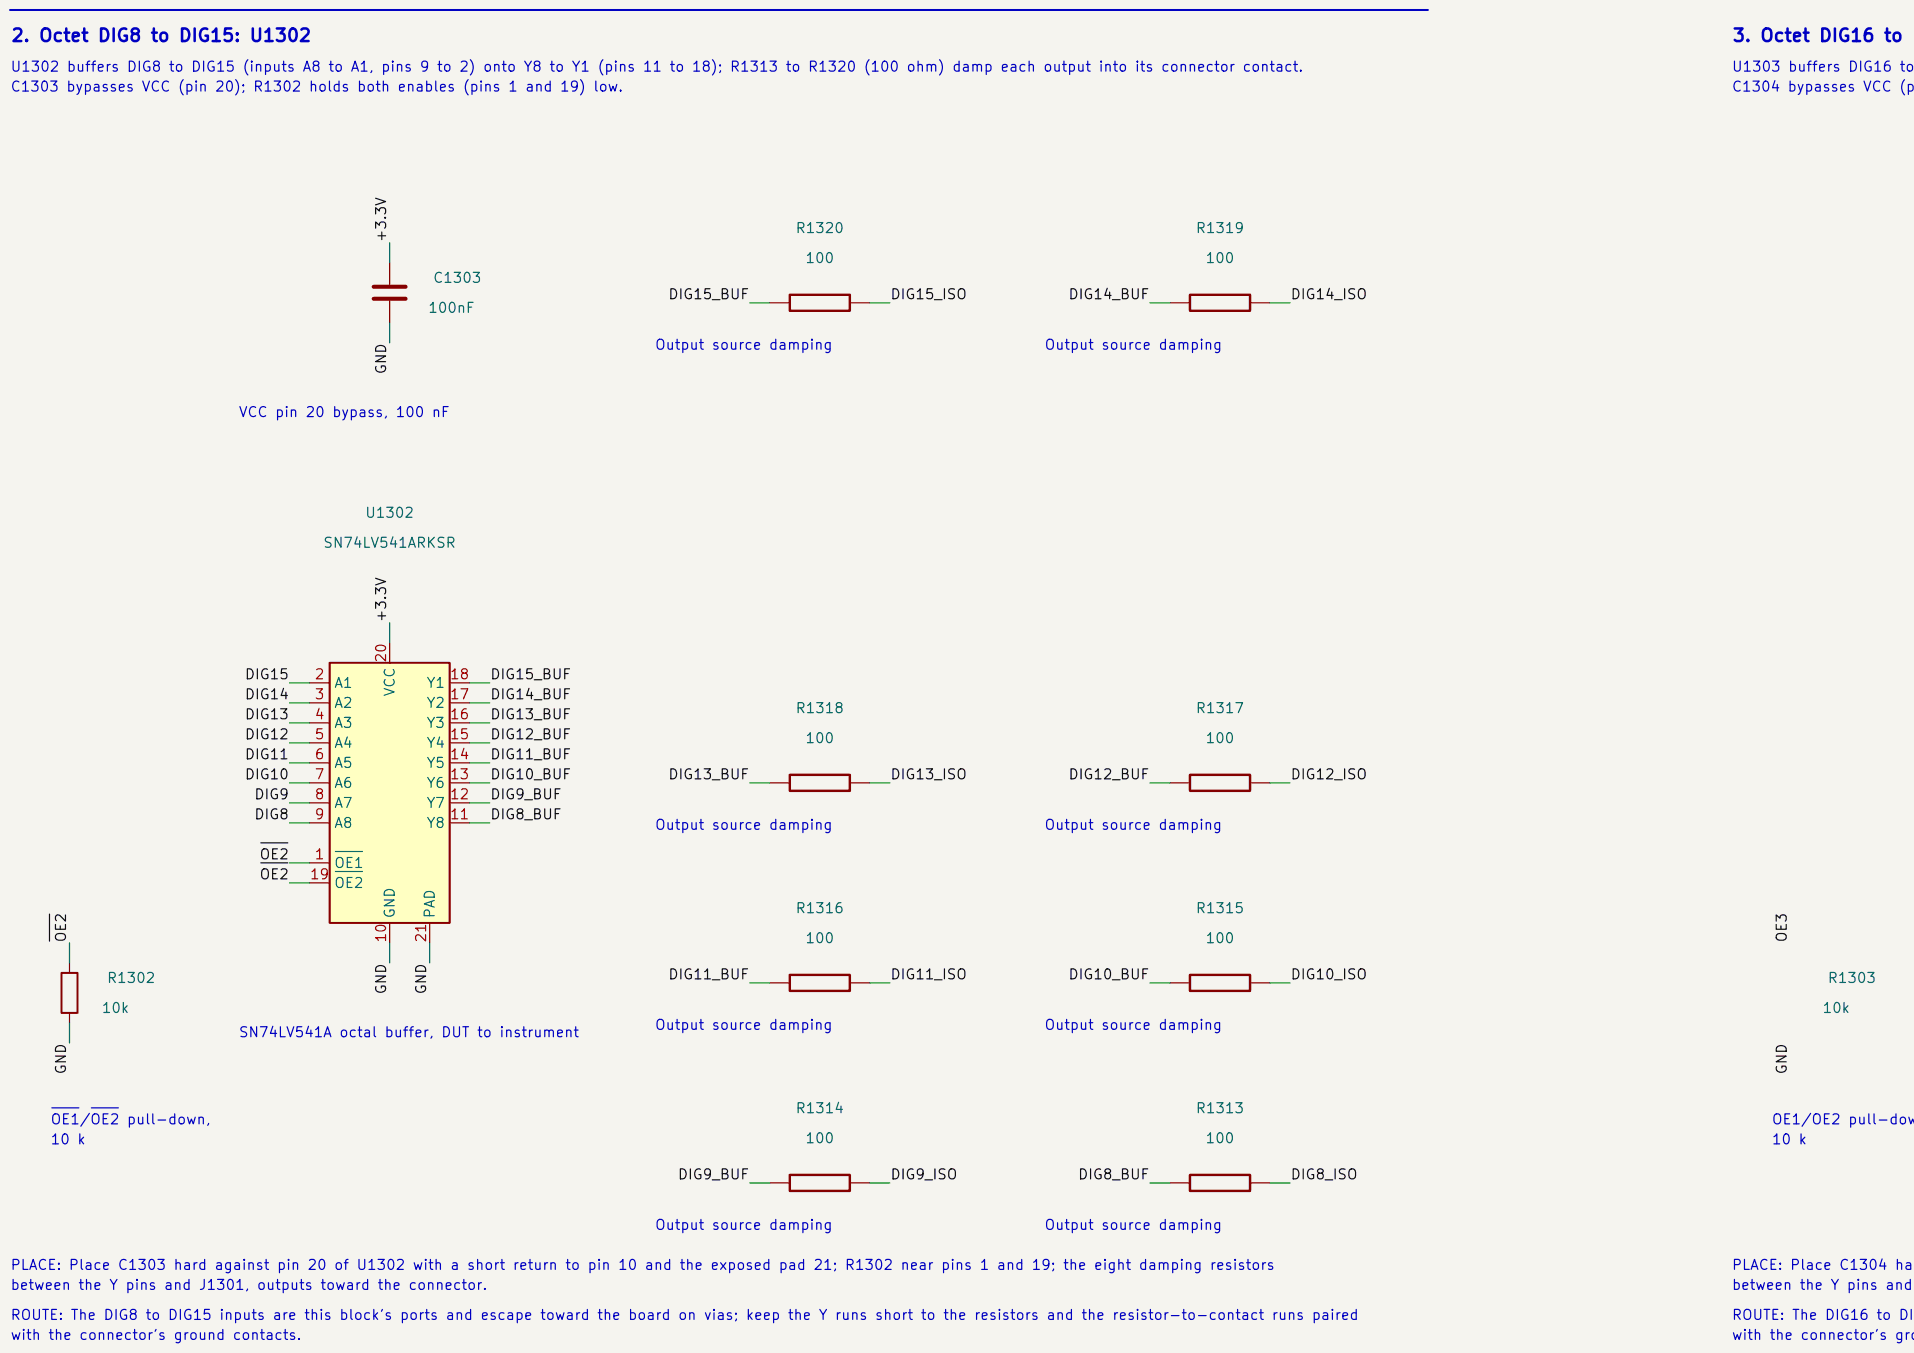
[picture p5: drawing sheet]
<svg xmlns="http://www.w3.org/2000/svg" width="297mm" height="210mm" viewBox="0 0 297 210" stroke-linecap="round" stroke-linejoin="round" font-family="sans-serif">
<defs><g id="words">
<g font-size="2" fill="#0000c2">
<text x="1.6" y="7">2. Octet DIG8 to DIG15: U1302</text>
<text x="268.7" y="7">3. Octet DIG16 to D</text>
</g>
<g font-size="1.6" fill="#0000c2">
<text x="1.5" y="11.5">U1302 buffers DIG8 to DIG15 (inputs A8 to A1, pins 9 to 2) onto Y8 to Y1 (pins 11 to 18); R1313 to R1320 (100 ohm) damp each output into its connector contact.</text>
<text x="268.6" y="11.5">U1303 buffers DIG16 to</text>
<text x="1.5" y="14.6">C1303 bypasses VCC (pin 20); R1302 holds both enables (pins 1 and 19) low.</text>
<text x="268.6" y="14.6">C1304 bypasses VCC (pin</text>
<text x="101.5" y="54.7">Output source damping</text>
<text x="162" y="54.7">Output source damping</text>
<text x="36.9" y="65.1">VCC pin 20 bypass, 100 nF</text>
<text x="101.5" y="129.2">Output source damping</text>
<text x="162" y="129.2">Output source damping</text>
<text x="36.9" y="161.4">SN74LV541A octal buffer, DUT to instrument</text>
<text x="101.5" y="160.2">Output source damping</text>
<text x="162" y="160.2">Output source damping</text>
<text x="7.7" y="178">10 k</text>
<text x="7.7" y="174.9">OE1/OE2 pull-down,</text>
<text x="274.8" y="178">10 k</text>
<text x="274.8" y="174.9">OE1/OE2 pull-down</text>
<text x="101.5" y="191.3">Output source damping</text>
<text x="162" y="191.3">Output source damping</text>
<text x="1.5" y="197.5">PLACE: Place C1303 hard against pin 20 of U1302 with a short return to pin 10 and the exposed pad 21; R1302 near pins 1 and 19; the eight damping resistors</text>
<text x="268.6" y="197.5">PLACE: Place C1304 hard</text>
<text x="1.5" y="200.6">between the Y pins and J1301, outputs toward the connector.</text>
<text x="268.6" y="200.6">between the Y pins and J</text>
<text x="1.5" y="205.3">ROUTE: The DIG8 to DIG15 inputs are this block's ports and escape toward the board on vias; keep the Y runs short to the resistors and the resistor-to-contact runs paired</text>
<text x="1.5" y="208.4">with the connector's ground contacts.</text>
<text x="268.6" y="208.4">with the connector's grou</text>
<text x="268.6" y="205.3">ROUTE: The DIG16 to DIG</text>
</g>
<g font-size="1.6" fill="#0f0f0f">
<text x="60.3" y="37.7" transform="rotate(-90 60.3 37.7)">+3.3V</text>
<text x="103.6" y="46.8">DIG15_BUF</text>
<text x="138" y="46.8">DIG15_ISO</text>
<text x="165.7" y="46.8">DIG14_BUF</text>
<text x="200.1" y="46.8">DIG14_ISO</text>
<text x="60.3" y="58.2" transform="rotate(-90 60.3 58.2)">GND</text>
<text x="60.3" y="96.7" transform="rotate(-90 60.3 96.7)">+3.3V</text>
<text x="37.9" y="105.8">DIG15</text>
<text x="76" y="105.8">DIG15_BUF</text>
<text x="37.9" y="108.9">DIG14</text>
<text x="37.9" y="112">DIG13</text>
<text x="76" y="112">DIG13_BUF</text>
<text x="76" y="108.9">DIG14_BUF</text>
<text x="37.9" y="118.2">DIG11</text>
<text x="37.9" y="115.1">DIG12</text>
<text x="76" y="115.1">DIG12_BUF</text>
<text x="76" y="118.2">DIG11_BUF</text>
<text x="37.9" y="121.4">DIG10</text>
<text x="39.3" y="124.5">DIG9</text>
<text x="76" y="121.4">DIG10_BUF</text>
<text x="76" y="124.5">DIG9_BUF</text>
<text x="103.6" y="121.4">DIG13_BUF</text>
<text x="138" y="121.4">DIG13_ISO</text>
<text x="165.7" y="121.4">DIG12_BUF</text>
<text x="200.1" y="121.4">DIG12_ISO</text>
<text x="39.3" y="127.6">DIG8</text>
<text x="76" y="127.6">DIG8_BUF</text>
<text x="40.2" y="133.8">OE2</text>
<text x="40.2" y="136.9">OE2</text>
<text x="10.6" y="146.4" transform="rotate(-90 10.6 146.4)">OE2</text>
<text x="277.6" y="146.4" transform="rotate(-90 277.6 146.4)">OE3</text>
<text x="60.3" y="154.5" transform="rotate(-90 60.3 154.5)">GND</text>
<text x="66.5" y="154.5" transform="rotate(-90 66.5 154.5)">GND</text>
<text x="103.6" y="152.4">DIG11_BUF</text>
<text x="138" y="152.4">DIG11_ISO</text>
<text x="165.7" y="152.4">DIG10_BUF</text>
<text x="200.1" y="152.4">DIG10_ISO</text>
<text x="10.6" y="166.9" transform="rotate(-90 10.6 166.9)">GND</text>
<text x="277.6" y="166.9" transform="rotate(-90 277.6 166.9)">GND</text>
<text x="105.1" y="183.4">DIG9_BUF</text>
<text x="138.1" y="183.4">DIG9_ISO</text>
<text x="167.2" y="183.4">DIG8_BUF</text>
<text x="200.1" y="183.4">DIG8_ISO</text>
</g>
<g font-size="1.6" fill="#006464">
<text x="123.3" y="36.6">R1320</text>
<text x="124.8" y="41.2">100</text>
<text x="185.4" y="36.6">R1319</text>
<text x="186.9" y="41.2">100</text>
<text x="67.1" y="44.3">C1303</text>
<text x="66.3" y="48.9">100nF</text>
<text x="56.5" y="80.8">U1302</text>
<text x="50" y="85.4">SN74LV541ARKSR</text>
<text x="51.7" y="107.2">A1</text>
<text x="66.1" y="107.2">Y1</text>
<text x="51.7" y="110.3">A2</text>
<text x="51.7" y="113.4">A3</text>
<text x="61.6" y="108.2" transform="rotate(-90 61.6 108.2)">VCC</text>
<text x="66.1" y="113.4">Y3</text>
<text x="66.1" y="110.3">Y2</text>
<text x="123.3" y="111.1">R1318</text>
<text x="185.4" y="111.1">R1317</text>
<text x="51.7" y="116.5">A4</text>
<text x="51.7" y="119.6">A5</text>
<text x="66.1" y="119.6">Y5</text>
<text x="66.1" y="116.5">Y4</text>
<text x="124.8" y="115.7">100</text>
<text x="186.9" y="115.7">100</text>
<text x="51.7" y="122.7">A6</text>
<text x="51.7" y="125.8">A7</text>
<text x="66.1" y="125.8">Y7</text>
<text x="66.1" y="122.7">Y6</text>
<text x="51.7" y="128.9">A8</text>
<text x="66.1" y="128.9">Y8</text>
<text x="51.7" y="135.1">OE1</text>
<text x="51.7" y="138.2">OE2</text>
<text x="61.6" y="142.7" transform="rotate(-90 61.6 142.7)">GND</text>
<text x="67.8" y="142.7" transform="rotate(-90 67.8 142.7)">PAD</text>
<text x="123.3" y="142.1">R1316</text>
<text x="185.4" y="142.1">R1315</text>
<text x="124.8" y="146.8">100</text>
<text x="186.9" y="146.8">100</text>
<text x="16.5" y="153">R1302</text>
<text x="283.5" y="153">R1303</text>
<text x="15.7" y="157.6">10k</text>
<text x="282.7" y="157.6">10k</text>
<text x="123.3" y="173.2">R1314</text>
<text x="185.4" y="173.2">R1313</text>
<text x="124.8" y="177.8">100</text>
<text x="186.9" y="177.8">100</text>
</g>
<g font-size="1.6" fill="#a90000">
<text x="48.7" y="105.8">2</text>
<text x="60.3" y="103" transform="rotate(-90 60.3 103)">20</text>
<text x="69.7" y="105.8">18</text>
<text x="48.7" y="108.9">3</text>
<text x="48.7" y="112">4</text>
<text x="69.7" y="112">16</text>
<text x="69.7" y="108.9">17</text>
<text x="48.7" y="115.1">5</text>
<text x="48.7" y="118.2">6</text>
<text x="69.7" y="118.2">14</text>
<text x="69.7" y="115.1">15</text>
<text x="48.7" y="121.3">7</text>
<text x="48.7" y="124.4">8</text>
<text x="69.7" y="124.4">12</text>
<text x="69.7" y="121.3">13</text>
<text x="48.7" y="127.6">9</text>
<text x="69.7" y="127.6">11</text>
<text x="48" y="136.9">19</text>
<text x="48.7" y="133.8">1</text>
<text x="60.3" y="146.4" transform="rotate(-90 60.3 146.4)">10</text>
<text x="66.5" y="146.4" transform="rotate(-90 66.5 146.4)">21</text>
</g>
</g></defs>
<path d="M-.1 -.1h297.2v210.2h-297.2z" fill="#f5f4ef" stroke="#f5f4ef" stroke-width=".16"/>
<path d="M122.6 120.3h9.3v2.5h-9.3zM184.7 151.3h9.3v2.5h-9.3zM184.7 182.4h9.3v2.4h-9.3z" fill="none" stroke="#840000" stroke-width=".37"/>
<path d="M119.5 121.5h3.1M131.9 121.5h3.1M181.5 152.6h3.2M194 152.6h3.1M181.5 183.6h3.2M194 183.6h3.1" fill="none" stroke="#840000" stroke-width=".19"/>
<path d="M51.1 102.9h18.7v40.3h-18.7z" fill="#ffffc2"/>
<path d="M51.1 102.9h18.7v40.3h-18.7zM9.5 151h2.5v6.2h-2.5z" fill="none" stroke="#840000" stroke-width=".31"/>
<g fill="none" stroke="#840000" stroke-width=".19">
<path d="M60.5 40.8v3.4M60.5 46.7v3.4M119.5 47h3.1M131.9 47h3.1M181.5 47h3.2M194 47h3.1M60.5 99.8v3.1M48 106h3.1M48 109.1h3.1M48 112.2h3.1M48 115.3h3.1M48 118.4h3.1"/>
<path d="M69.8 106h3.1M69.8 109.1h3.1M69.8 112.2h3.1M69.8 115.3h3.1M69.8 118.4h3.1M48 133.9h3.1M48 121.5h3.1M48 124.6h3.1M48 127.7h3.1M48 137h3.1M69.8 121.5h3.1M69.8 124.6h3.1"/>
<path d="M69.8 127.7h3.1M181.5 121.5h3.2M194 121.5h3.1M10.8 149.5v1.5M10.8 157.2v1.6M60.5 143.2v3.1M66.7 143.2v3.1M119.5 152.6h3.1M131.9 152.6h3.1M119.5 183.6h3.1M131.9 183.6h3.1"/>
</g>
<path d="M52 132.2h4.2M52 135.3h4.2" fill="none" stroke="#006464" stroke-width=".19"/>
<path d="M122.6 45.8h9.3v2.4h-9.3zM184.7 45.8h9.3v2.4h-9.3zM184.7 120.3h9.3v2.5h-9.3zM122.6 151.3h9.3v2.5h-9.3zM122.6 182.4h9.3v2.4h-9.3z" fill="none" stroke="#840000" stroke-width=".37"/>
<path d="M58 44.5h4.9M58 46.4h4.9" fill="none" stroke="#840000" stroke-width=".62"/>
<path d="M40.5 133.9h4.2M40.5 130.8h4.2M7.7 141.9v4.2" fill="none" stroke="#0f0f0f" stroke-width=".19"/>
<path d="M1.6 1.6h220" fill="none" stroke="#0000c2" stroke-width=".31"/>
<g fill="none" stroke="#009600" stroke-width=".19">
<path d="M60.5 37.7v3.1M60.5 50.1v3.1M116.3 47h3.2M135 47h3.1M178.4 47h3.1M197.1 47h3.1M60.5 96.7v3.1M44.9 109.1h3.1M44.9 112.2h3.1M44.9 115.3h3.1M44.9 118.4h3.1M44.9 106h3.1"/>
<path d="M72.9 109.1h3.1M72.9 112.2h3.1M72.9 115.3h3.1M72.9 118.4h3.1M72.9 106h3.1M44.9 124.6h3.1M44.9 121.5h3.1M44.9 127.7h3.1M44.9 133.9h3.1M44.9 137h3.1M72.9 124.6h3.1M72.9 121.5h3.1"/>
<path d="M72.9 127.7h3.1M116.3 121.5h3.2M135 121.5h3.1M178.4 121.5h3.1M197.1 121.5h3.1M10.8 146.3v3.2M10.8 158.8v3.1M60.5 146.3v3.2M66.7 146.3v3.2M116.3 152.6h3.2M135 152.6h3.1M178.4 152.6h3.1"/>
<path d="M197.1 152.6h3.1M116.3 183.6h3.2M135 183.6h3.1M178.4 183.6h3.1M197.1 183.6h3.1"/>
</g>
<path d="M8 172h4.2M14.2 172h4.2" fill="none" stroke="#0000c2" stroke-width=".19"/>
<use href="#words"/>
</svg>
